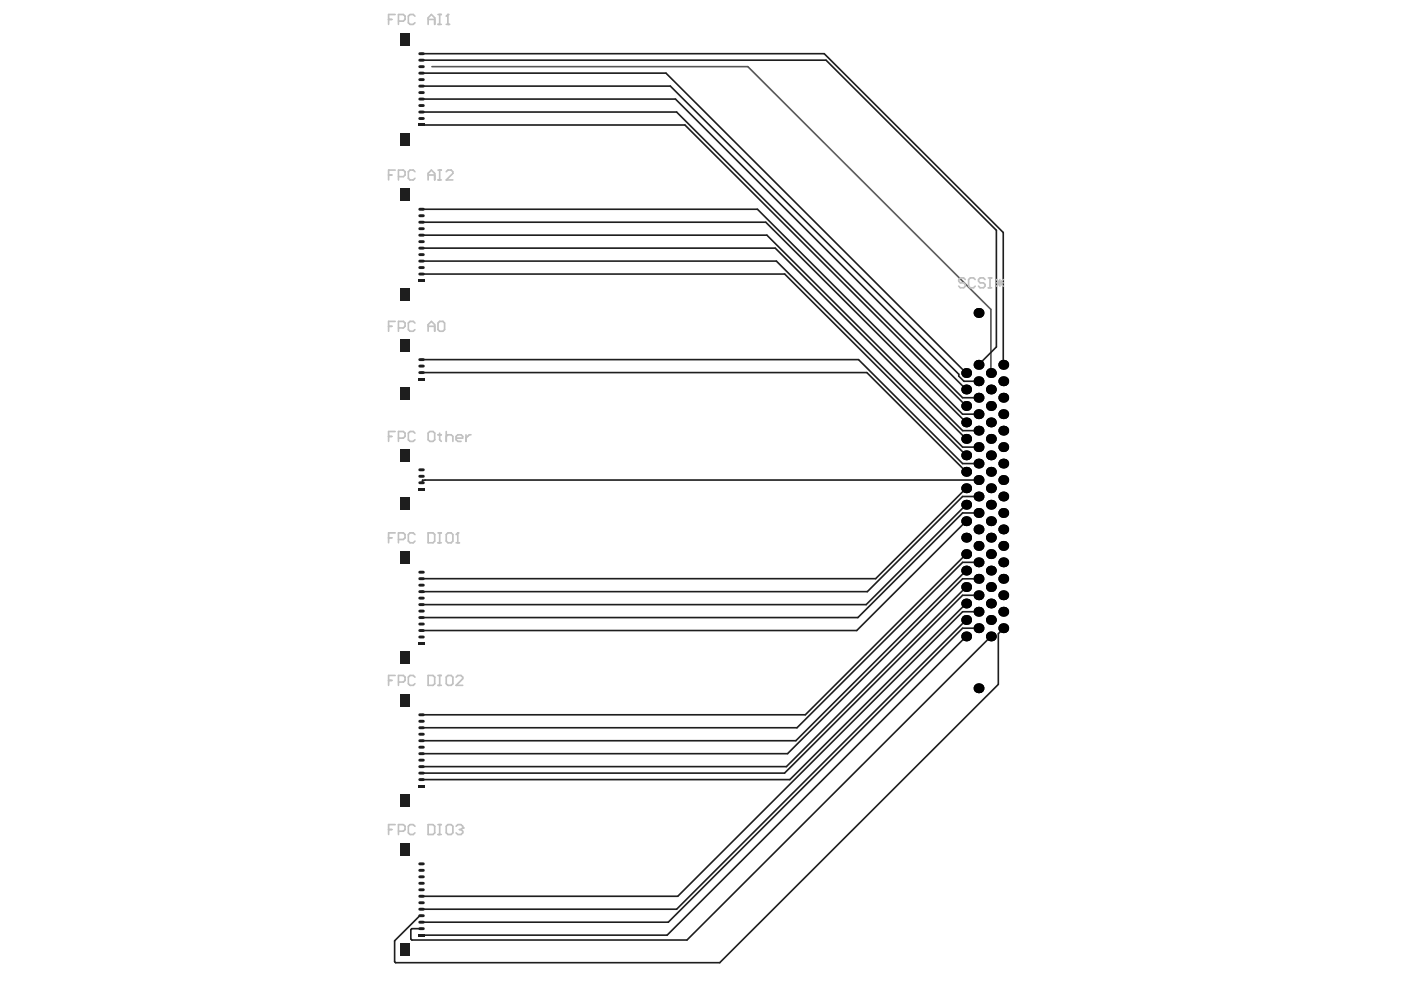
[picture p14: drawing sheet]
<svg xmlns="http://www.w3.org/2000/svg" width="297mm" height="210mm" viewBox="0 0 297 210" stroke-linecap="round" stroke-linejoin="round" font-family="sans-serif">
<path d="M91.6 14.1h67l51.5 51.5v13.5" fill="none" stroke="#5a5a5a" stroke-width=".35"/>
<g fill="#000">
<circle cx="204.8" cy="79.1" r="1.05"/>
<circle cx="207.5" cy="77.3" r="1.05"/>
<circle cx="207.5" cy="66.4" r="1.05"/>
<circle cx="210.1" cy="79.1" r="1.05"/>
<circle cx="212.7" cy="77.3" r="1.05"/>
<circle cx="204.8" cy="89.6" r="1.05"/>
<circle cx="204.8" cy="86.1" r="1.05"/>
<circle cx="204.8" cy="96.5" r="1.05"/>
<circle cx="204.8" cy="93.1" r="1.05"/>
<circle cx="204.8" cy="82.6" r="1.05"/>
<circle cx="207.5" cy="80.8" r="1.05"/>
<circle cx="207.5" cy="94.8" r="1.05"/>
<circle cx="207.5" cy="98.3" r="1.05"/>
<circle cx="207.5" cy="87.8" r="1.05"/>
<circle cx="207.5" cy="84.3" r="1.05"/>
<circle cx="207.5" cy="91.3" r="1.05"/>
<circle cx="210.1" cy="89.6" r="1.05"/>
<circle cx="210.1" cy="96.5" r="1.05"/>
<circle cx="210.1" cy="86.1" r="1.05"/>
<circle cx="210.1" cy="93.1" r="1.05"/>
<circle cx="210.1" cy="82.6" r="1.05"/>
<circle cx="212.7" cy="80.8" r="1.05"/>
<circle cx="212.7" cy="84.3" r="1.05"/>
<circle cx="212.7" cy="94.8" r="1.05"/>
<circle cx="212.7" cy="91.3" r="1.05"/>
<circle cx="212.7" cy="98.3" r="1.05"/>
<circle cx="212.7" cy="87.8" r="1.05"/>
<circle cx="204.8" cy="114" r="1.05"/>
<circle cx="204.8" cy="110.5" r="1.05"/>
<circle cx="204.8" cy="103.5" r="1.05"/>
<circle cx="204.8" cy="100" r="1.05"/>
<circle cx="204.8" cy="117.5" r="1.05"/>
<circle cx="204.8" cy="107" r="1.05"/>
<circle cx="207.5" cy="119.2" r="1.05"/>
<circle cx="207.5" cy="108.8" r="1.05"/>
<circle cx="207.5" cy="112.3" r="1.05"/>
<circle cx="207.5" cy="101.8" r="1.05"/>
<circle cx="207.5" cy="115.7" r="1.05"/>
<circle cx="207.5" cy="105.3" r="1.05"/>
<circle cx="210.1" cy="110.5" r="1.05"/>
<circle cx="210.1" cy="114" r="1.05"/>
<circle cx="210.1" cy="107" r="1.05"/>
<circle cx="210.1" cy="100" r="1.05"/>
<circle cx="210.1" cy="117.5" r="1.05"/>
<circle cx="210.1" cy="103.5" r="1.05"/>
<circle cx="212.7" cy="101.8" r="1.05"/>
<circle cx="212.7" cy="119.2" r="1.05"/>
<circle cx="212.7" cy="108.8" r="1.05"/>
<circle cx="212.7" cy="112.3" r="1.05"/>
<circle cx="212.7" cy="115.7" r="1.05"/>
<circle cx="212.7" cy="105.3" r="1.05"/>
<circle cx="204.8" cy="124.5" r="1.05"/>
<circle cx="204.8" cy="121" r="1.05"/>
<circle cx="204.8" cy="128" r="1.05"/>
<circle cx="204.8" cy="134.9" r="1.05"/>
<circle cx="204.8" cy="131.4" r="1.05"/>
<circle cx="207.5" cy="133.2" r="1.05"/>
<circle cx="207.5" cy="122.7" r="1.05"/>
<circle cx="207.5" cy="129.7" r="1.05"/>
<circle cx="207.5" cy="126.2" r="1.05"/>
<circle cx="210.1" cy="124.5" r="1.05"/>
<circle cx="210.1" cy="121" r="1.05"/>
<circle cx="210.1" cy="128" r="1.05"/>
<circle cx="210.1" cy="131.4" r="1.05"/>
<circle cx="210.1" cy="134.9" r="1.05"/>
<circle cx="212.7" cy="133.2" r="1.05"/>
<circle cx="212.7" cy="126.2" r="1.05"/>
<circle cx="212.7" cy="129.7" r="1.05"/>
<circle cx="212.7" cy="122.7" r="1.05"/>
<circle cx="207.5" cy="145.9" r="1.05"/>
</g>
<path d="M87.3 196.9l-.2 .2v2l.2 .2M83.7 203.9l.2 .2" fill="none" stroke="#1e1e1e" stroke-width=".35"/>
<circle cx="89.4" cy="125.4" r=".17" fill="#1e1e1e"/>
<g fill="none" stroke="#1e1e1e" stroke-width=".35">
<path d="M89.4 11.4h85.4l37.9 37.9v28M89.4 18.3h52.7l61.2 61v.4l1.1 1.1h3.1M89.4 12.8h85.7l36.2 36v24.8l-3.8 3.7M89.4 15.5h51.8l63.6 63.6M89.4 23.8h54.1l60.6 60.5h3.4M89.4 21h53.8l61.6 61.6M89.4 26.5h55.8l59.5 59.4M89.4 52.6h75l40.3 40.3v.2h.1M89.4 44.4h71.2l43.5 43.4h3.5l.2-.1M89.4 55.4h75.2l39.5 39.4h3.4M89.4 49.9h73.2l41.5 41.4h3.4M89.4 58.1h77l38.4 38.4"/>
<path d="M89.4 47.1h73l42.4 42.5M89.4 76.2h92.6l22.1 22.1h3.4M89.4 79h94.4l21 21M210.1 79.1h.1M210.2 79.1h.1M204.7 85.9h.1M204.7 85.9l.1 .2M204.8 86.1h.1M204.8 103.5l-19.1 19.2h-96.3M204.8 117.5l-34.1 34.1h-81.3M204.8 110.5l-23.2 23.2h-92.2M204.8 107l-21.1 21.2h-94.3"/>
<path d="M207.5 105.3h-3.4l-20.2 20.1h-94.5l-.1 .2h.5l-.1-.2M207.5 101.8h-117.4h-.5v.4l-.2 .2M207.5 119.2h-3.4l-35.1 35.1h-79.6M207.5 108.8h-3.4l-22.2 22.1h-92.5M204.8 134.9l-63.4 63.4h-52M204.8 131.4l-61.3 61.4h-54.1M204.8 128l-37.3 37.3h-78.1M204.8 124.5l-38.1 38h-77.3M204.8 121l-36.1 36h-79.3M207.5 133.2h-3.4l-62.4 62.3h-52.3M207.5 126.2h-3.4l-37.8 37.7h-76.9M207.5 122.7h-3.4l-37.1 37.1h-77.6"/>
<path d="M207.5 129.7h-3.4l-60.4 60.3h-54.3M210.1 134.9l-64.4 64.4h-58.4M212.7 133.2l-1 1.2v10.7l-59.1 59h-68.7M87.3 196.9h2.1M89.4 194.2h-.4l-5.3 5.3v4.4"/>
</g>
<g fill="#000">
<circle cx="204.8" cy="79.1" r="1.05"/>
<circle cx="207.5" cy="77.3" r="1.05"/>
<circle cx="207.5" cy="66.4" r="1.05"/>
<circle cx="210.1" cy="79.1" r="1.05"/>
<circle cx="212.7" cy="77.3" r="1.05"/>
<circle cx="204.8" cy="89.6" r="1.05"/>
<circle cx="204.8" cy="86.1" r="1.05"/>
<circle cx="204.8" cy="96.5" r="1.05"/>
<circle cx="204.8" cy="93.1" r="1.05"/>
<circle cx="204.8" cy="82.6" r="1.05"/>
<circle cx="207.5" cy="80.8" r="1.05"/>
<circle cx="207.5" cy="94.8" r="1.05"/>
<circle cx="207.5" cy="98.3" r="1.05"/>
<circle cx="207.5" cy="87.8" r="1.05"/>
<circle cx="207.5" cy="84.3" r="1.05"/>
<circle cx="207.5" cy="91.3" r="1.05"/>
<circle cx="210.1" cy="89.6" r="1.05"/>
<circle cx="210.1" cy="96.5" r="1.05"/>
<circle cx="210.1" cy="86.1" r="1.05"/>
<circle cx="210.1" cy="93.1" r="1.05"/>
<circle cx="210.1" cy="82.6" r="1.05"/>
<circle cx="212.7" cy="80.8" r="1.05"/>
<circle cx="212.7" cy="84.3" r="1.05"/>
<circle cx="212.7" cy="94.8" r="1.05"/>
<circle cx="212.7" cy="91.3" r="1.05"/>
<circle cx="212.7" cy="98.3" r="1.05"/>
<circle cx="212.7" cy="87.8" r="1.05"/>
<circle cx="204.8" cy="114" r="1.05"/>
<circle cx="204.8" cy="110.5" r="1.05"/>
<circle cx="204.8" cy="103.5" r="1.05"/>
<circle cx="204.8" cy="100" r="1.05"/>
<circle cx="204.8" cy="117.5" r="1.05"/>
<circle cx="204.8" cy="107" r="1.05"/>
<circle cx="207.5" cy="119.2" r="1.05"/>
<circle cx="207.5" cy="108.8" r="1.05"/>
<circle cx="207.5" cy="112.3" r="1.05"/>
<circle cx="207.5" cy="101.8" r="1.05"/>
<circle cx="207.5" cy="115.7" r="1.05"/>
<circle cx="207.5" cy="105.3" r="1.05"/>
<circle cx="210.1" cy="110.5" r="1.05"/>
<circle cx="210.1" cy="114" r="1.05"/>
<circle cx="210.1" cy="107" r="1.05"/>
<circle cx="210.1" cy="100" r="1.05"/>
<circle cx="210.1" cy="117.5" r="1.05"/>
<circle cx="210.1" cy="103.5" r="1.05"/>
<circle cx="212.7" cy="101.8" r="1.05"/>
<circle cx="212.7" cy="119.2" r="1.05"/>
<circle cx="212.7" cy="108.8" r="1.05"/>
<circle cx="212.7" cy="112.3" r="1.05"/>
<circle cx="212.7" cy="115.7" r="1.05"/>
<circle cx="212.7" cy="105.3" r="1.05"/>
<circle cx="204.8" cy="124.5" r="1.05"/>
<circle cx="204.8" cy="121" r="1.05"/>
<circle cx="204.8" cy="128" r="1.05"/>
<circle cx="204.8" cy="134.9" r="1.05"/>
<circle cx="204.8" cy="131.4" r="1.05"/>
<circle cx="207.5" cy="133.2" r="1.05"/>
<circle cx="207.5" cy="122.7" r="1.05"/>
<circle cx="207.5" cy="129.7" r="1.05"/>
<circle cx="207.5" cy="126.2" r="1.05"/>
<circle cx="210.1" cy="124.5" r="1.05"/>
<circle cx="210.1" cy="121" r="1.05"/>
<circle cx="210.1" cy="128" r="1.05"/>
<circle cx="210.1" cy="131.4" r="1.05"/>
<circle cx="210.1" cy="134.9" r="1.05"/>
<circle cx="212.7" cy="133.2" r="1.05"/>
<circle cx="212.7" cy="126.2" r="1.05"/>
<circle cx="212.7" cy="129.7" r="1.05"/>
<circle cx="212.7" cy="122.7" r="1.05"/>
<circle cx="207.5" cy="145.9" r="1.05"/>
</g>
<path d="M88.7 198h1.4v.6h-1.4z" fill-rule="evenodd" fill="#1e1e1e"/>
<path d="M89 195.5h.8M89 192.8h.8M89 190h.8M89 187.3h.8M89 184.5h.8" fill="none" stroke="#1e1e1e" stroke-width=".62"/>
<path d="M88.7 166.4h1.4v.6h-1.4z" fill-rule="evenodd" fill="#1e1e1e"/>
<path d="M89 158.4h.8M89 159.8h.8M89 155.7h.8M89 157h.8M89 152.9h.8M89 154.3h.8M89 151.6h.8M89 163.9h.8M89 165.3h.8M89 161.2h.8M89 162.5h.8" fill="none" stroke="#1e1e1e" stroke-width=".62"/>
<path d="M88.7 136.1h1.4v.6h-1.4z" fill-rule="evenodd" fill="#1e1e1e"/>
<path d="M89 102.4h.8M89 133.7h.8M89 130.9h.8M89 128.2h.8M89 125.4h.8M89 122.7h.8" fill="none" stroke="#1e1e1e" stroke-width=".62"/>
<path d="M88.7 103.4h1.4v.6h-1.4z" fill-rule="evenodd" fill="#1e1e1e"/>
<path d="M89 99.6h.8M89 101h.8" fill="none" stroke="#1e1e1e" stroke-width=".62"/>
<path d="M88.7 80.1h1.4v.6h-1.4z" fill-rule="evenodd" fill="#1e1e1e"/>
<g fill="none" stroke="#1e1e1e" stroke-width=".62">
<path d="M89 19.6h.8M89 16.9h.8M89 14.1h.8M89 11.4h.8M89 25.1h.8M89 22.4h.8M89 58.1h.8M89 55.4h.8M89 52.6h.8M89 49.9h.8M89 47.1h.8M89 44.4h.8"/>
<path d="M89 77.6h.8M89 79h.8"/>
</g>
<path d="M84.8 199.9h2v2.8h-2z" fill-rule="evenodd" fill="#1e1e1e"/>
<path d="M89 196.9h.8M89 185.9h.8M89 188.7h.8M89 191.4h.8M89 194.2h.8" fill="none" stroke="#1e1e1e" stroke-width=".62"/>
<path d="M84.8 178.8h2v2.7h-2z" fill-rule="evenodd" fill="#1e1e1e"/>
<path d="M89 183.2h.8" fill="none" stroke="#1e1e1e" stroke-width=".62"/>
<g fill="#1e1e1e">
<path d="M84.8 168.3h2v2.8h-2z" fill-rule="evenodd"/>
<path d="M84.8 147.2h2v2.7h-2z" fill-rule="evenodd"/>
</g>
<path d="M89 129.6h.8M89 132.3h.8M89 135.1h.8M89 121.3h.8M89 124.1h.8M89 126.8h.8" fill="none" stroke="#1e1e1e" stroke-width=".62"/>
<path d="M84.8 95.2h2v2.8h-2z" fill-rule="evenodd" fill="#1e1e1e"/>
<path d="M89 51.2h.8M89 54h.8M89 56.7h.8M89 76.2h.8" fill="none" stroke="#1e1e1e" stroke-width=".62"/>
<g fill="#1e1e1e">
<path d="M88.7 59.2h1.4v.6h-1.4z" fill-rule="evenodd"/>
<path d="M84.8 40h2v2.7h-2z" fill-rule="evenodd"/>
</g>
<path d="M89 45.7h.8M89 48.5h.8" fill="none" stroke="#1e1e1e" stroke-width=".62"/>
<path d="M84.8 28.2h2v2.7h-2z" fill-rule="evenodd" fill="#1e1e1e"/>
<path d="M89 18.3h.8M89 21h.8M89 23.8h.8" fill="none" stroke="#1e1e1e" stroke-width=".62"/>
<g fill="#1e1e1e">
<path d="M88.7 26.2h1.4v.6h-1.4z" fill-rule="evenodd"/>
<path d="M84.8 7h2v2.7h-2z" fill-rule="evenodd"/>
</g>
<path d="M89 12.8h.8M89 15.5h.8" fill="none" stroke="#1e1e1e" stroke-width=".62"/>
<g fill="#1e1e1e">
<path d="M84.8 116.9h2v2.8h-2z" fill-rule="evenodd"/>
<path d="M84.8 138.1h2v2.7h-2z" fill-rule="evenodd"/>
<path d="M84.8 71.8h2v2.8h-2z" fill-rule="evenodd"/>
<path d="M84.8 82h2v2.8h-2z" fill-rule="evenodd"/>
<path d="M84.8 105.4h2v2.7h-2z" fill-rule="evenodd"/>
<path d="M84.8 61.1h2v2.8h-2z" fill-rule="evenodd"/>
</g>
<g fill="none" stroke="#c0c0c0" stroke-width=".35">
<path d="M204.7 59.3l-.4-.4h-.7l-.3 .4v.3l.3 .4h.7l.4 .3v.4l-.4 .3h-.7l-.3-.3M206.8 59.3l-.4-.4h-.7l-.3 .4v1.4l.3 .3h.7l.4-.3M208.9 59.3l-.4-.4h-.7l-.3 .4v.3l.3 .4h.7l.4 .3v.4l-.4 .3h-.7l-.3-.3M209.6 58.9h.7M209.9 58.9v2.1M211.3 60h1.4M211.3 59.3l1.4 1.4M212 59.3v1.4M212.7 59.3l-1.4 1.4M209.6 61h.7M82.4 175.9h.7M83.8 174.8h-1.4v2.1"/>
<path d="M84.5 176.2h1l.4-.3v-.7l-.4-.4h-1v2.1M88 175.2l-.4-.4h-.7l-.3 .4v1.4l.3 .3h.7l.4-.3M90.8 174.8h1l.4 .4v1.4l-.4 .3h-1zM92.9 174.8h.7M92.9 176.9h.7M93.2 174.8v2.1M95 174.8h.7l.3 .4v1.4l-.3 .3h-.7l-.4-.3v-1.4zM96.7 175.2l.4-.4h.7l.3 .4v.3"/>
</g>
<circle cx="98.1" cy="175.5" r=".17" fill="#c0c0c0"/>
<g fill="none" stroke="#c0c0c0" stroke-width=".35">
<path d="M82.4 114h.7M83.8 113h-1.4v2.1M84.5 114.4h1l.4-.4v-.7l-.4-.3h-1v2.1M88 113.3l-.4-.3h-.7l-.3 .3v1.4l.3 .4h.7l.4-.4M90.8 113h1l.4 .3v1.4l-.4 .4h-1zM92.9 113h.7M92.9 115.1h.7M93.2 113v2.1M95 113h.7l.3 .3v1.4l-.3 .4h-.7l-.4-.4v-1.4zM96.7 115.1h.7M97.1 113v2.1M82.4 144.3h.7"/>
<path d="M83.8 143.2h-1.4v2.1M84.5 144.6h1l.4-.3v-.7l-.4-.4h-1v2.1M88 143.6l-.4-.4h-.7l-.3 .4v1.4l.3 .3h.7l.4-.3M90.8 143.2h1l.4 .4v1.4l-.4 .3h-1zM92.9 143.2h.7M92.9 145.3h.7M93.2 143.2v2.1M95 143.2h.7l.3 .4v1.4l-.3 .3h-.7l-.4-.3v-1.4zM96.7 143.6l.4-.4h.7l.3 .4v.3l-1.4 1.4h1.4M97.4 175.9h.4M97.8 175.9l.3 .3v.4l-.3 .3h-.7l-.4-.3M98.1 175.5l-.3 .4"/>
</g>
<circle cx="97.1" cy="113" r=".17" fill="#c0c0c0"/>
<g fill="none" stroke="#c0c0c0" stroke-width=".35">
<path d="M82.4 4.1h.7M83.8 3.1h-1.4v2.1M84.5 4.5h1l.4-.4v-.7l-.4-.3h-1v2.1M88 3.4l-.4-.3h-.7l-.3 .3v1.4l.3 .4h.7l.4-.4M90.8 5.2v-1.4l.7-.7 .7 .7v1.4M90.8 4.1h1.4M92.9 3.1h.7M92.9 5.2h.7M93.2 3.1v2.1M94.6 5.2h.7M95 3.1v2.1M82.4 37.1h.7"/>
<path d="M83.8 36.1h-1.4v2.1M84.5 37.5h1l.4-.4v-.7l-.4-.3h-1v2.1M88 36.4l-.4-.3h-.7l-.3 .3v1.4l.3 .4h.7l.4-.4M90.8 38.2v-1.4l.7-.7 .7 .7v1.4M90.8 37.1h1.4M92.9 36.1h.7M92.9 38.2h.7M93.2 36.1v2.1M94.6 36.4l.4-.3h.7l.3 .3v.4l-1.4 1.4h1.4M82.4 69.2h.7M83.8 68.1h-1.4v2.1M84.5 69.5h1l.4-.3v-.7l-.4-.4h-1v2.1"/>
<path d="M88 68.5l-.4-.4h-.7l-.3 .4v1.4l.3 .3h.7l.4-.3M90.8 70.2v-1.4l.7-.7 .7 .7v1.4M90.8 69.2h1.4M92.9 68.5l.3-.4h.7l.4 .4v1.4l-.4 .3h-.7l-.3-.3zM82.4 92.5h.7M83.8 91.5h-1.4v2.1M84.5 92.9h1l.4-.4v-.7l-.4-.3h-1v2.1M88 91.8l-.4-.3h-.7l-.3 .3v1.4l.3 .4h.7l.4-.4M90.8 91.8l.3-.3h.7l.4 .3v1.4l-.4 .4h-.7l-.3-.4zM92.9 92.2h.7M93.2 91.8v1.4l.4 .4M94.6 92.5l.4-.3h.7l.3 .3v1.1"/>
<path d="M94.6 91.5v2.1M96.7 92.9h1.4v-.4l-.3-.3h-.7l-.4 .3v.7l.4 .4h.7M98.8 92.2v1.4M99.9 92.2h-.4l-.7 .7M97.1 113l-.4 .3"/>
</g>
<circle cx="95" cy="3.1" r=".17" fill="#c0c0c0"/>
<path d="M95 3.1l-.4 .3" fill="none" stroke="#c0c0c0" stroke-width=".35"/>
</svg>
